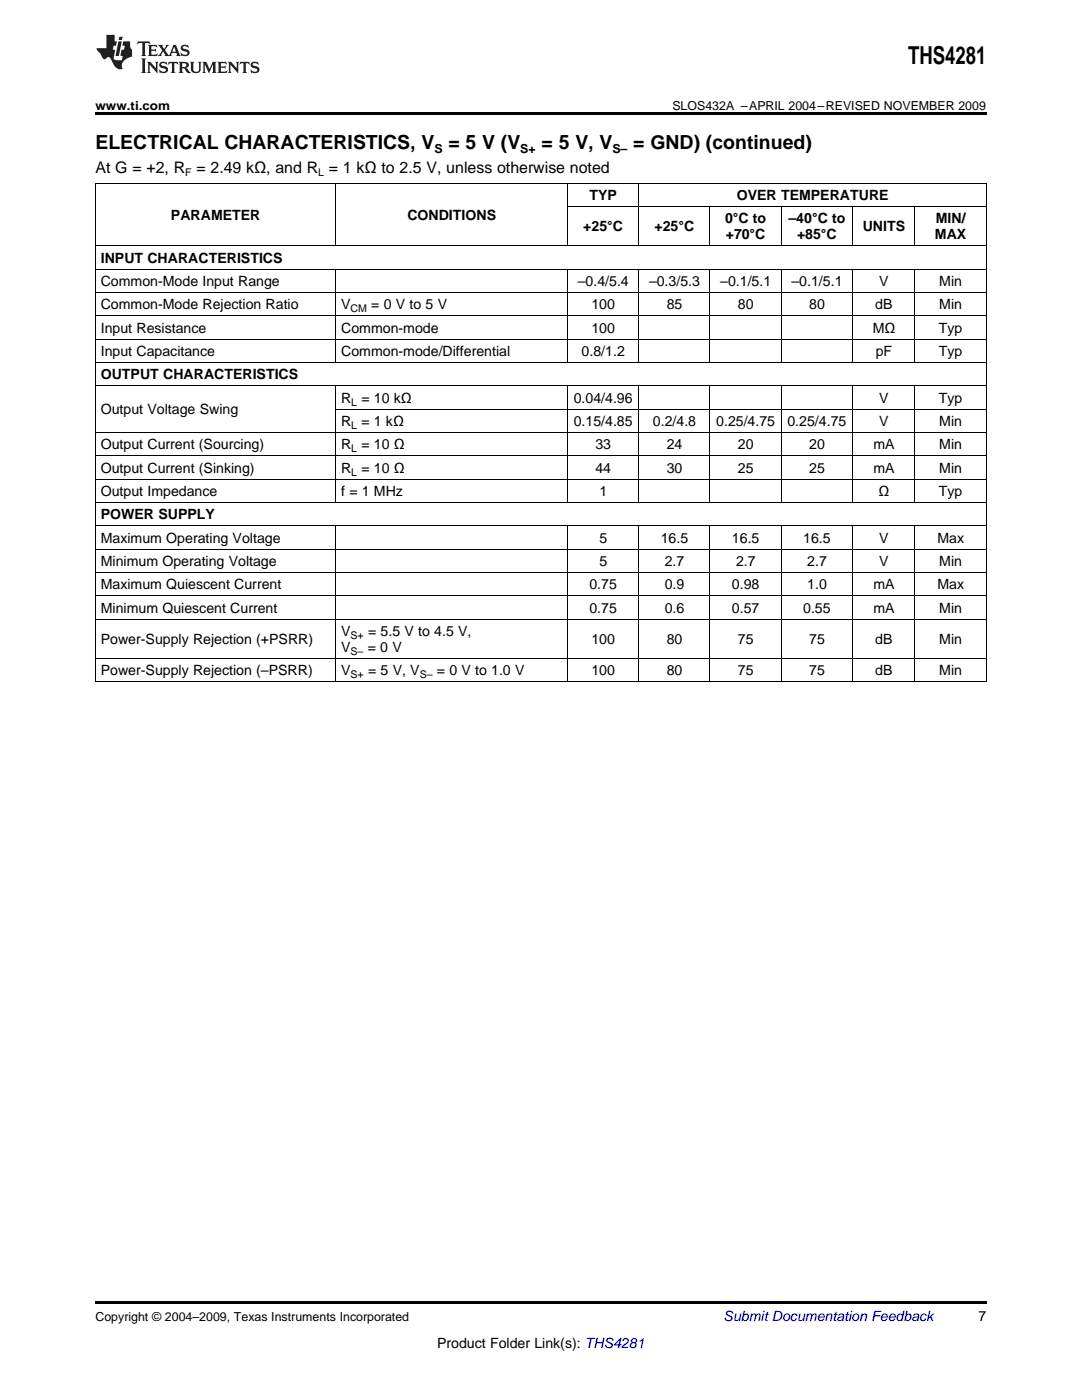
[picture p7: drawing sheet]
<svg xmlns="http://www.w3.org/2000/svg" width="216mm" height="279mm" viewBox="0 0 216 279" stroke-linecap="round" stroke-linejoin="round" font-family="sans-serif">
<defs><g id="words">
<text font-size="4.9" x="181.2" y="12.8">THS4281</text>
<g font-size="3.9">
<text x="19" y="29.7">ELECTRICAL CHARACTERISTICS, V</text>
<text x="89.5" y="29.7">= 5 V (V</text>
<text x="108.1" y="29.7">= 5 V, V</text>
<text x="126.4" y="29.7">= GND) (continued)</text>
</g>
<text font-size="3.2" x="19" y="34.4">At G = +2, R = 2.49 kΩ, and R = 1 kΩ to 2.5 V, unless otherwise noted</text>
<g font-size="2.8">
<text x="117.6" y="39.9">TYP</text>
<text x="147" y="39.9">OVER TEMPERATURE</text>
<text x="34.1" y="43.9">PARAMETER</text>
<text x="81.3" y="43.9">CONDITIONS</text>
<text x="116.4" y="46.2">+25°C</text>
<text x="130.6" y="46.2">+25°C</text>
<text x="144.7" y="44.6">0°C to</text>
<text x="144.8" y="47.8">+70°C</text>
<text x="157.3" y="44.6">–40°C to</text>
<text x="159" y="47.8">+85°C</text>
<text x="172.2" y="46.2">UNITS</text>
<text x="186.5" y="47.8">MAX</text>
<text x="186.7" y="44.6">MIN/</text>
<text x="20.1" y="52.4">INPUT CHARACTERISTICS</text>
<text x="20.1" y="57.1">Common-Mode Input Range</text>
<text x="115.3" y="57.1">–0.4/5.4</text>
<text x="129.5" y="57.1">–0.3/5.3</text>
<text x="143.7" y="57.1">–0.1/5.1</text>
<text x="157.9" y="57.1">–0.1/5.1</text>
<text x="175.4" y="57.1">V</text>
<text x="187.4" y="57.1">Min</text>
<text x="20.1" y="61.7">Common-Mode Rejection Ratio</text>
<text x="68.1" y="61.7">V</text>
<text x="74.1" y="61.7">= 0 V to 5 V</text>
<text x="118" y="61.7">100</text>
<text x="133" y="61.7">85</text>
<text x="147.2" y="61.7">80</text>
<text x="161.5" y="61.7">80</text>
<text x="174.7" y="61.7">dB</text>
<text x="187.4" y="61.7">Min</text>
<text x="20.1" y="66.4">Input Resistance</text>
<text x="20.1" y="71">Input Capacitance</text>
<text x="68.1" y="66.4">Common-mode</text>
<text x="68.1" y="71">Common-mode/Differential</text>
<text x="116.1" y="71">0.8/1.2</text>
<text x="118" y="66.4">100</text>
<text x="174.1" y="66.4">MΩ</text>
<text x="174.7" y="71">pF</text>
<text x="187.3" y="66.4">Typ</text>
<text x="187.3" y="71">Typ</text>
<text x="20.1" y="75.7">OUTPUT CHARACTERISTICS</text>
<text x="20.1" y="82.7">Output Voltage Swing</text>
<text x="68.1" y="80.4">R</text>
<text x="72.1" y="80.4">= 10 kΩ</text>
<text x="114.5" y="80.4">0.04/4.96</text>
<text x="175.4" y="80.4">V</text>
<text x="187.3" y="80.4">Typ</text>
<text x="20.1" y="89.7">Output Current (Sourcing)</text>
<text x="68.1" y="85">R</text>
<text x="68.1" y="89.7">R</text>
<text x="72.1" y="85">= 1 kΩ</text>
<text x="72.1" y="89.7">= 10 Ω</text>
<text x="114.5" y="85">0.15/4.85</text>
<text x="118.8" y="89.7">33</text>
<text x="130.3" y="85">0.2/4.8</text>
<text x="133" y="89.7">24</text>
<text x="142.9" y="85">0.25/4.75</text>
<text x="147.2" y="89.7">20</text>
<text x="157.1" y="85">0.25/4.75</text>
<text x="161.5" y="89.7">20</text>
<text x="174.3" y="89.7">mA</text>
<text x="175.4" y="85">V</text>
<text x="187.4" y="85">Min</text>
<text x="187.4" y="89.7">Min</text>
<text x="20.1" y="94.3">Output Current (Sinking)</text>
<text x="68.1" y="94.3">R</text>
<text x="72.1" y="94.3">= 10 Ω</text>
<text x="118.8" y="94.3">44</text>
<text x="133" y="94.3">30</text>
<text x="147.2" y="94.3">25</text>
<text x="161.5" y="94.3">25</text>
<text x="174.3" y="94.3">mA</text>
<text x="187.4" y="94.3">Min</text>
<text x="20.1" y="99">Output Impedance</text>
<text x="68.1" y="99">f = 1 MHz</text>
<text x="119.6" y="99">1</text>
<text x="175.3" y="99">Ω</text>
<text x="187.3" y="99">Typ</text>
<text x="20.1" y="103.6">POWER SUPPLY</text>
<text x="20.1" y="108.3">Maximum Operating Voltage</text>
<text x="20.1" y="113">Minimum Operating Voltage</text>
<text x="119.6" y="108.3">5</text>
<text x="119.6" y="113">5</text>
<text x="131.8" y="108.3">16.5</text>
<text x="132.6" y="113">2.7</text>
<text x="146" y="108.3">16.5</text>
<text x="146.9" y="113">2.7</text>
<text x="160.3" y="108.3">16.5</text>
<text x="161.1" y="113">2.7</text>
<text x="175.4" y="108.3">V</text>
<text x="175.4" y="113">V</text>
<text x="187" y="108.3">Max</text>
<text x="187.4" y="113">Min</text>
<text x="20.1" y="117.6">Maximum Quiescent Current</text>
<text x="117.6" y="117.6">0.75</text>
<text x="132.6" y="117.6">0.9</text>
<text x="146" y="117.6">0.98</text>
<text x="161.1" y="117.6">1.0</text>
<text x="174.3" y="117.6">mA</text>
<text x="187" y="117.6">Max</text>
<text x="20.1" y="122.3">Minimum Quiescent Current</text>
<text x="117.6" y="122.3">0.75</text>
<text x="132.6" y="122.3">0.6</text>
<text x="146" y="122.3">0.57</text>
<text x="160.3" y="122.3">0.55</text>
<text x="174.3" y="122.3">mA</text>
<text x="187.4" y="122.3">Min</text>
<text x="20.1" y="128.5">Power-Supply Rejection (+PSRR)</text>
<text x="68.1" y="126.9">V</text>
<text x="68.1" y="130.1">V</text>
<text x="73.4" y="130.1">= 0 V</text>
<text x="73.4" y="126.9">= 5.5 V to 4.5 V,</text>
<text x="118" y="128.5">100</text>
<text x="133" y="128.5">80</text>
<text x="147.2" y="128.5">75</text>
<text x="161.5" y="128.5">75</text>
<text x="174.7" y="128.5">dB</text>
<text x="187.4" y="128.5">Min</text>
<text x="20.1" y="134.8">Power-Supply Rejection (–PSRR)</text>
<text x="68.1" y="134.8">V</text>
<text x="73.4" y="134.8">= 5 V, V</text>
<text x="87.2" y="134.8">= 0 V to 1.0 V</text>
<text x="118" y="134.8">100</text>
<text x="133" y="134.8">80</text>
<text x="147.2" y="134.8">75</text>
<text x="161.5" y="134.8">75</text>
<text x="174.7" y="134.8">dB</text>
<text x="187.4" y="134.8">Min</text>
<text x="195.3" y="263.6">7</text>
<text x="87.2" y="269">Product Folder Link(s): THS4281</text>
</g>
<text font-size="2.8" fill="#0000c8" x="144.4" y="263.6">Submit Documentation Feedback</text>
<g font-size="2.5">
<text x="19" y="21.9">www.ti.com</text>
<text x="134.2" y="21.9">SLOS432A –APRIL 2004–REVISED NOVEMBER 2009</text>
<text x="86.7" y="30.5">S</text>
<text x="103.8" y="30.5">S+</text>
<text x="122.2" y="30.5">S–</text>
<text x="19" y="263.6">Copyright © 2004–2009, Texas Instruments Incorporated</text>
</g>
<g font-size="2.1">
<text x="37" y="35.1">F</text>
<text x="63.5" y="35.1">L</text>
<text x="70" y="62.3">CM</text>
<text x="70.1" y="80.9">L</text>
<text x="70.1" y="85.6">L</text>
<text x="70.1" y="90.2">L</text>
<text x="70.1" y="94.9">L</text>
<text x="70" y="127.5">S+</text>
<text x="70" y="130.7">S–</text>
<text x="70" y="135.3">S+</text>
<text x="83.7" y="135.3">S–</text>
</g>
</g></defs>
<g fill="#231f20">
<path d="M27.5 8.3l-.1 .5 .4-.2h.6v.1v2.1l-.2 .4h1l-.3-.4v-2.1l.1-.1h.5l.5 .2-.2-.5zM29.5 9l.2 .3v1.5l-.2 .4h1.8l.2-.6a1.04 1.04 0 0 1-1.3 .2v-.7h.6l.3 .2v-.6l-.3 .2h-.6v-.6l.8-.1 .4 .3-.2-.5zM31.5 9l.9 1.1-.9 1.1h.8l-.2-.2 .5-.7 .4 .7-.2 .2h1.5l-.1-.2 .1-.4h.9l.1 .4-.2 .2h1l-.3-.3-.7-1.9h-.5l-.9 2-.8-1 .9-1h-.8l.1 .3-.3 .5-.4-.6 .2-.2zM34.7 9.3l.4 1h-.7zM36.3 9.1a.63 .63 0 0 0-.2 .7 .63 .63 0 0 0 .6 .4l.6 .2 .1 .2a.75 .75 0 0 1-.7 .4 .75 .75 0 0 1-.6-.5l.1 .7 .1-.1a1.11 1.11 0 0 0 1.5-.6 1.13 1.13 0 0 0-1.2-.8l-.1-.4a1.04 1.04 0 0 1 1.2 .2l-.2-.5-.1 .1-.5-.2zM28.2 11.7l.2 .3v2.2l-.2 .4h1l-.3-.4v-2.2l.3-.3zM29.3 12.3l.3 .4v1.5l-.3 .4h.8l-.2-.4v-1.3l1.5 1.7v-1.9l.2-.4h-.7l.2 .4v.9l-1.1-1.3zM32 12.5a.62 .62 0 0 0-.2 .7 .62 .62 0 0 0 .6 .4l.6 .1 .1 .3a.76 .76 0 0 1-.7 .3 .76 .76 0 0 1-.6-.4l.1 .7 .1-.1a1.11 1.11 0 0 0 1.5-.6 1.13 1.13 0 0 0-1.2-.8l-.1-.4a1.04 1.04 0 0 1 1.2 .2l-.2-.6-.1 .1-.5-.1zM33.7 12.3l-.2 .7a.61 .61 0 0 1 .8-.4v1.6l-.2 .4h.9l-.2-.4v-1.6a.63 .63 0 0 1 .8 .4l-.2-.7zM35.6 12.3l.3 .4v1.5l-.3 .4h1l-.2-.2v-.8l.5 .2a.76 .76 0 0 0 1.2 .7l-1-1a.58 .58 0 0 0 .6-.5 .58 .58 0 0 0-.5-.6zM36.4 12.7l.1-.1a.45 .45 0 0 1 .5 .1 .45 .45 0 0 1 .1 .5l-.7 .2zM37.9 12.3l.2 .2a2.17 2.17 0 0 0 .3 1.9 .99 .99 0 0 0 1.6-.6v-1.1l.2-.4h-.7l.2 .2a1.92 1.92 0 0 1-.2 1.8 .6 .6 0 0 1-.9-.5v-1.1l.2-.4zM40.4 12.3l.2 .4v1.5l-.2 .4h.7l-.2-.4v-1.4l.8 1.8 .8-1.8v1.4l-.2 .4h.9l-.2-.4v-1.5l.2-.4h-.8l-.6 1.5-.6-1.5zM43.4 12.3l.2 .4v1.5l-.2 .4h1.8l.2-.6a1.04 1.04 0 0 1-1.3 .2v-.7h.5l.4 .2v-.6l-.4 .2h-.5v-.7h.8l.3 .3-.1-.6zM45.5 12.3l.2 .4v1.5l-.2 .4h.7l-.2-.4v-1.3l1.5 1.7v-1.9l.2-.4h-.7l.2 .4v.9l-1.1-1.3zM47.9 12.3l-.1 .7a.61 .61 0 0 1 .8-.4v1.6l-.3 .4h1l-.3-.4 .1-1.6a.63 .63 0 0 1 .7 .4l-.1-.7zM50.2 12.5a.62 .62 0 0 0-.2 .7 .62 .62 0 0 0 .6 .4l.6 .1 .2 .3a.76 .76 0 0 1-.8 .3 .76 .76 0 0 1-.6-.4l.1 .7 .2-.1a1.11 1.11 0 0 0 1.5-.6 1.13 1.13 0 0 0-1.3-.8l-.1-.4a1.04 1.04 0 0 1 1.2 .2l-.1-.6-.2 .1-.5-.1z"/>
<path d="M21.2 7v2.6h-1.9l.1 .4 .7 .9a.91 .91 0 0 0 1 .9 .56 .56 0 0 1 .5-.4 .56 .56 0 0 1 .5 .3l.4 .8a1.53 1.53 0 0 0 1.9 1.2 1.54 1.54 0 0 1 1-2.1l.9-.3v-1.4a1.52 1.52 0 0 1-.3-1.6h-1.4l-.2 .8h.5l-.2 .8h-.4l-.2 1v.2l.4 .1-.2 .8a1.93 1.93 0 0 1-1.6-.2l.3-1.9h-.5l.2-.8h.4l.2-.8h-.4v-1.3zM23.6 8.3l-.6 2.9h.7l.6-2.9zM23.8 7.3l-.1 .7h.6l.2-.7z"/>
</g>
<path d="M19 22.5h177.8v.5h-177.8zM19 259.7h177.8v.5h-177.8z" fill="#000"/>
<g fill="none" stroke="#000" stroke-width=".2">
<path d="M19 36.6h177.8M19.1 36.5v99.5M67 36.5v12.5M113.2 36.5v12.5M127.4 36.5v12.5M196.8 36.5v99.5M19 58.4h177.8M19 53.7h177.8M19 49.1h177.8M67 53.7v18.6M113.2 53.7v18.6M113.3 41.3h83.5"/>
<path d="M127.4 53.7v18.6M141.7 41.2v7.8M141.7 53.7v18.6M155.9 41.2v7.8M155.9 53.7v18.6M170.1 41.2v7.8M170.1 53.7v18.6M182.5 41.2v7.8M182.5 53.7v18.6M19 77h177.8M19 72.4h177.8M19 67.7h177.8"/>
<path d="M19 63.1h177.8M67 77v23.3M113.2 77v23.3M127.4 77v23.3M141.7 77v23.3M155.9 77v23.3M170.1 77v23.3M182.5 77v23.3M19 95.7h177.8M19 91h177.8M19 86.3h177.8M67 81.7h129.8"/>
<path d="M19 118.9h177.8M19 114.3h177.8M19 109.6h177.8M19 105h177.8M19 100.3h177.8M67 104.9v31.1M113.2 104.9v31.1M127.4 104.9v31.1M141.7 104.9v31.1M155.9 104.9v31.1M170.1 104.9v31.1M182.5 104.9v31.1"/>
<path d="M19 136.1h177.8M19 131.4h177.8M19 123.6h177.8"/>
</g>
<use href="#words"/>
</svg>
